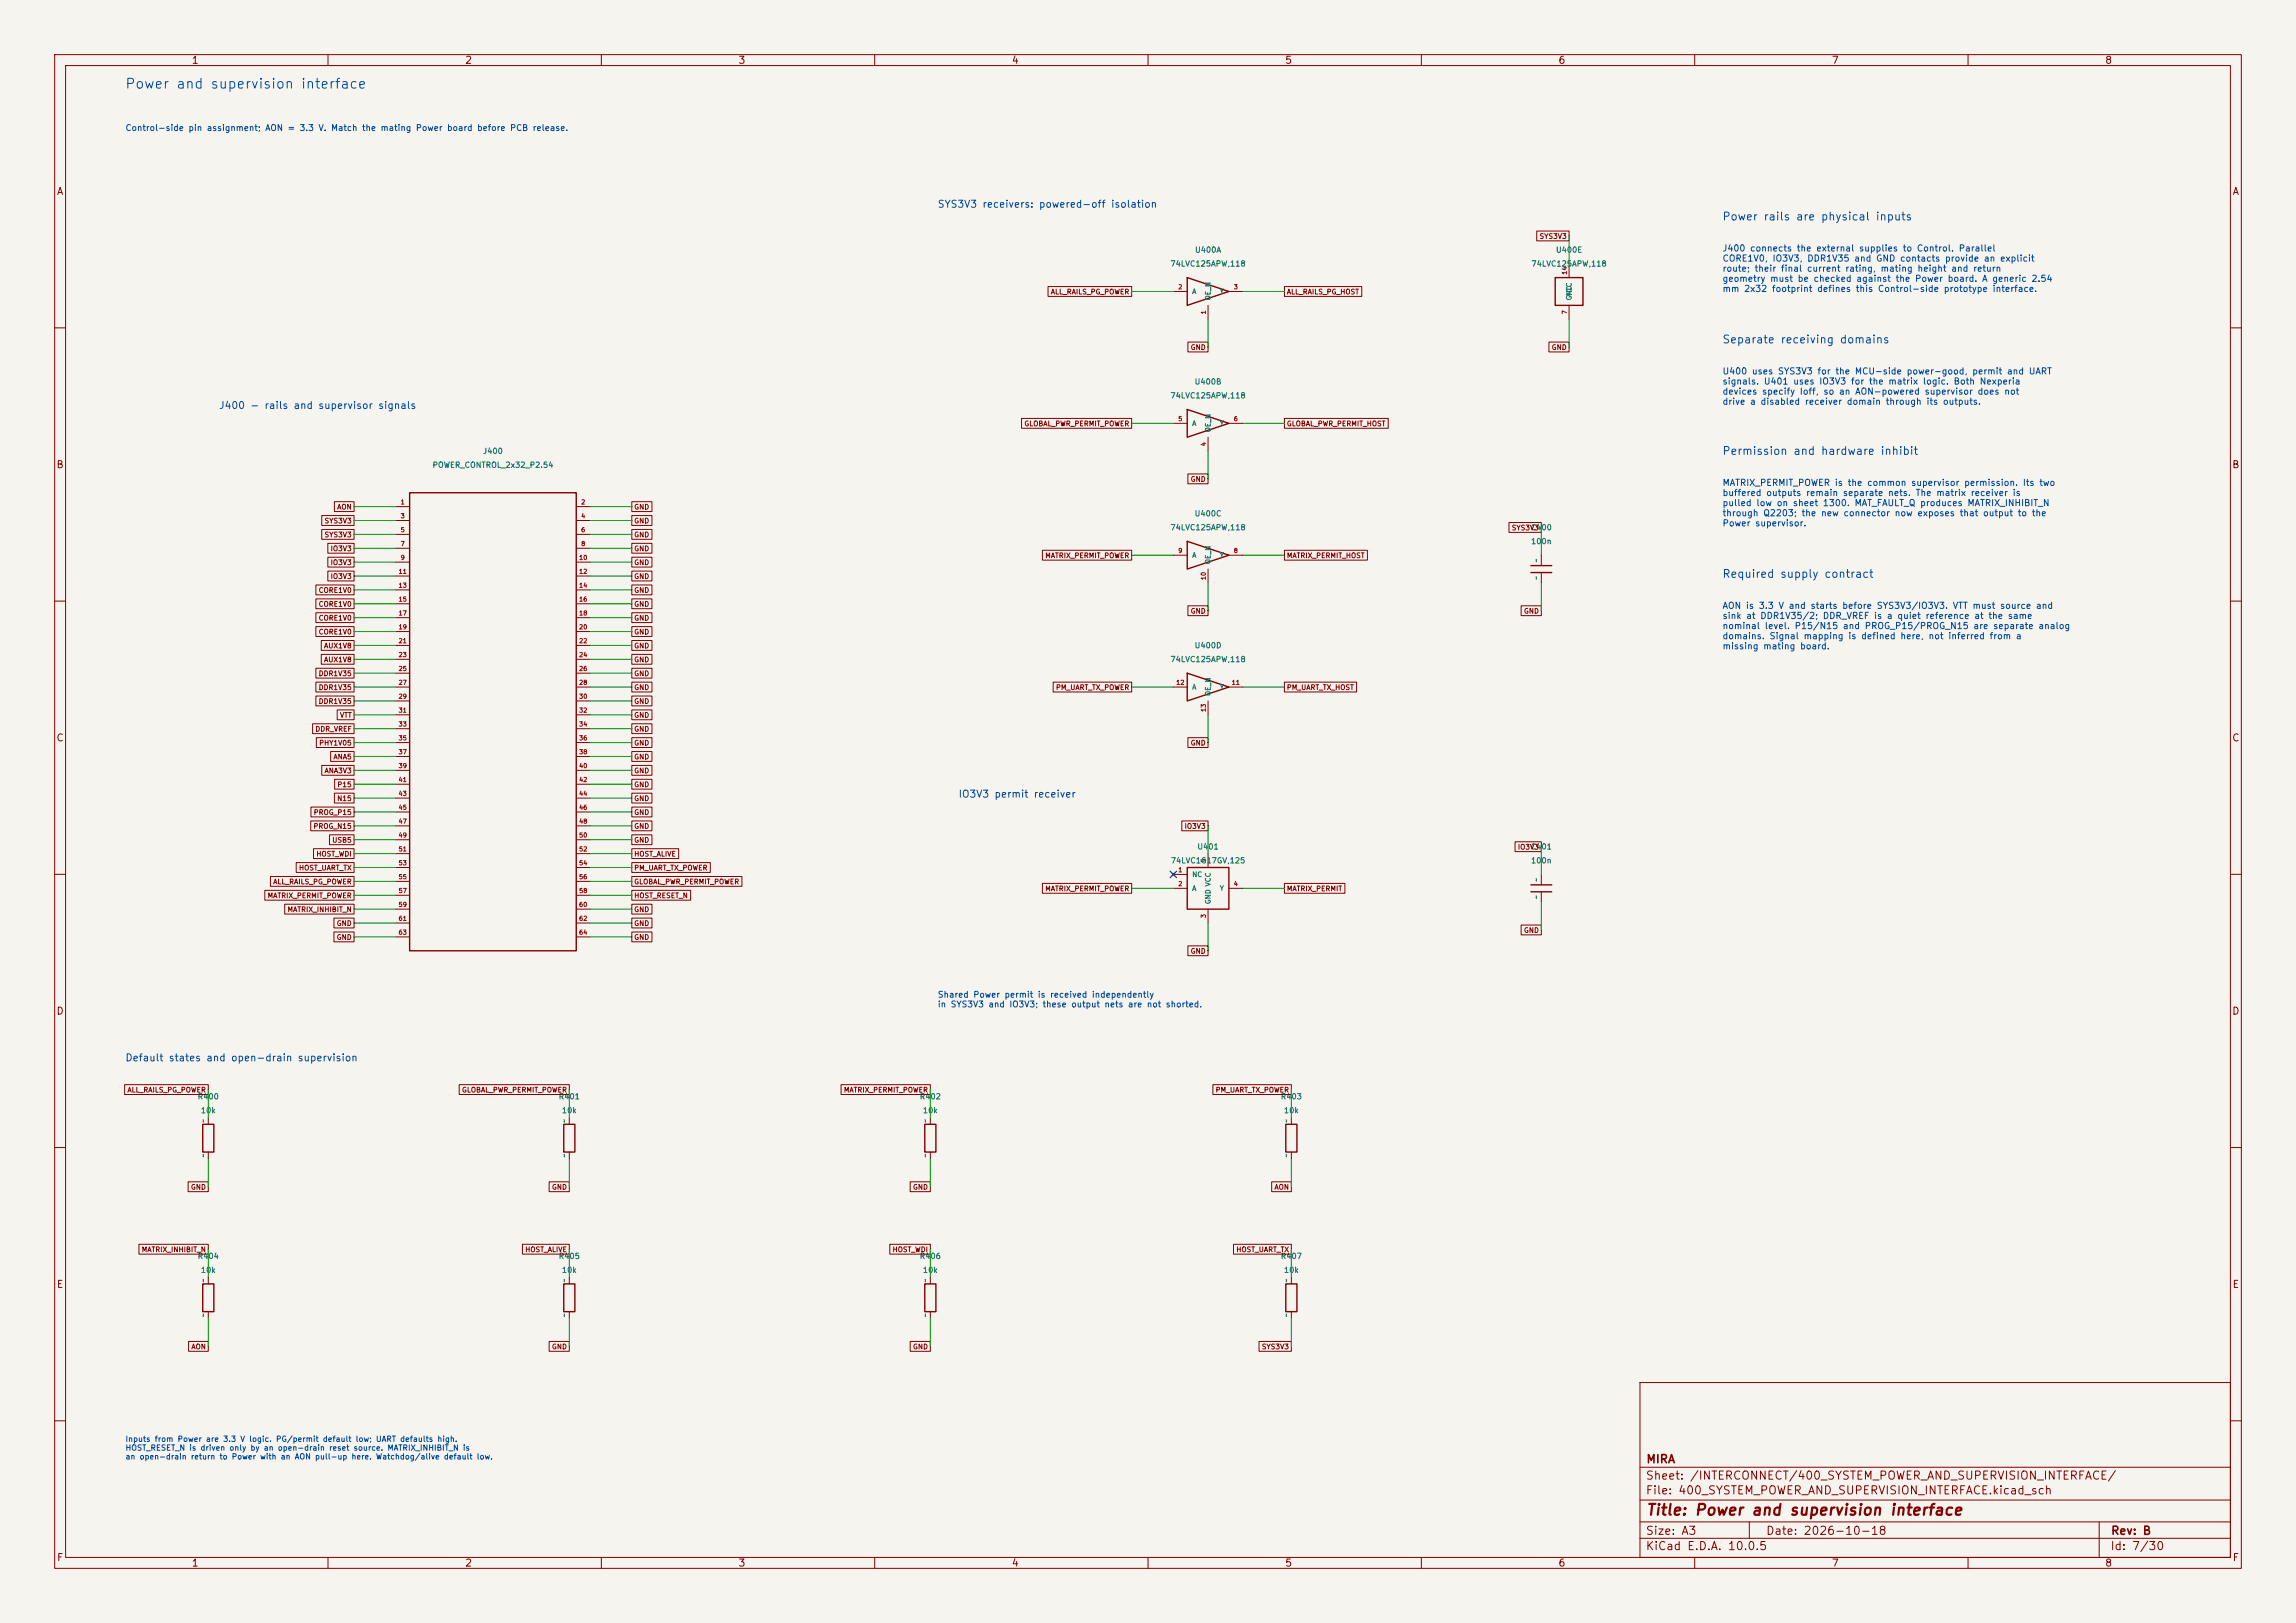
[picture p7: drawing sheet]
<svg xmlns="http://www.w3.org/2000/svg" width="420mm" height="297mm" viewBox="0 0 420 297" stroke-linecap="round" stroke-linejoin="round" font-family="sans-serif">
<defs><g id="words">
<text font-size="2" fill="#840000" x="301" y="277.8">Title: Power and supervision interface</text>
<text font-size="1.8" fill="#0046a0" x="22.8" y="16.7">Power and supervision interface</text>
<g font-size="1.5" fill="#840000">
<text x="301" y="268.1">MIRA</text>
<text x="300.9" y="273.8">File: 400_SYSTEM_POWER_AND_SUPERVISION_INTERFACE.kicad_sch</text>
<text x="300.9" y="271.1">Sheet: /INTERCONNECT/400_SYSTEM_POWER_AND_SUPERVISION_INTERFACE/</text>
<text x="300.9" y="281.2">Size: A3</text>
<text x="322.9" y="281.2">Date: 2026-10-18</text>
<text x="386" y="281.2">Rev: B</text>
<text x="300.9" y="284">KiCad E.D.A. 10.0.5</text>
<text x="385.9" y="284">Id: 7/30</text>
</g>
<g font-size="1.4" fill="#0046a0">
<text x="315" y="40.7">Power rails are physical inputs</text>
<text x="315" y="63.2">Separate receiving domains</text>
<text x="315" y="83.6">Permission and hardware inhibit</text>
<text x="315" y="106.1">Required supply contract</text>
</g>
<g font-size="1.3" fill="#840000">
<text x="35" y="12">1</text>
<text x="85" y="12">2</text>
<text x="135" y="12">3</text>
<text x="185" y="12">4</text>
<text x="235" y="12">5</text>
<text x="285" y="12">6</text>
<text x="335" y="12">7</text>
<text x="385" y="12">8</text>
<text x="10.3" y="36">A</text>
<text x="408.3" y="36">A</text>
<text x="10.2" y="86">B</text>
<text x="408.2" y="86">B</text>
<text x="10.2" y="136">C</text>
<text x="408.2" y="136">C</text>
<text x="10.2" y="186">D</text>
<text x="408.2" y="186">D</text>
<text x="10.3" y="236">E</text>
<text x="408.3" y="236">E</text>
<text x="10.3" y="286">F</text>
<text x="35" y="287">1</text>
<text x="85" y="287">2</text>
<text x="135" y="287">3</text>
<text x="185" y="287">4</text>
<text x="235" y="287">5</text>
<text x="285" y="287">6</text>
<text x="335" y="287">7</text>
<text x="385" y="287">8</text>
<text x="408.3" y="286">F</text>
</g>
<g font-size="1.3" fill="#0046a0">
<text x="171.4" y="38.3">SYS3V3 receivers: powered-off isolation</text>
<text x="40" y="75.2">J400 - rails and supervisor signals</text>
<text x="175.2" y="146.3">IO3V3 permit receiver</text>
<text x="22.8" y="194.5">Default states and open-drain supervision</text>
</g>
<g font-size="1.2" fill="#0046a0">
<text x="315" y="46.3">J400 connects the external supplies to Control. Parallel</text>
<text x="315" y="48.1">CORE1V0, IO3V3, DDR1V35 and GND contacts provide an explicit</text>
<text x="315" y="50">route; their final current rating, mating height and return</text>
<text x="315" y="51.8">geometry must be checked against the Power board. A generic 2.54</text>
<text x="315" y="53.7">mm 2x32 footprint defines this Control-side prototype interface.</text>
<text x="315" y="68.8">U400 uses SYS3V3 for the MCU-side power-good, permit and UART</text>
<text x="315" y="70.6">signals. U401 uses IO3V3 for the matrix logic. Both Nexperia</text>
<text x="315" y="72.5">devices specify Ioff, so an AON-powered supervisor does not</text>
<text x="315" y="74.3">drive a disabled receiver domain through its outputs.</text>
<text x="315" y="89.2">MATRIX_PERMIT_POWER is the common supervisor permission. Its two</text>
<text x="315" y="91">buffered outputs remain separate nets. The matrix receiver is</text>
<text x="315" y="92.9">pulled low on sheet 1300. MAT_FAULT_Q produces MATRIX_INHIBIT_N</text>
<text x="315" y="94.7">through Q2203; the new connector now exposes that output to the</text>
<text x="315" y="96.6">Power supervisor.</text>
<text x="315" y="111.7">AON is 3.3 V and starts before SYS3V3/IO3V3. VTT must source and</text>
<text x="315" y="113.5">sink at DDR1V35/2; DDR_VREF is a quiet reference at the same</text>
<text x="315" y="115.4">nominal level. P15/N15 and PROG_P15/PROG_N15 are separate analog</text>
<text x="315" y="117.2">domains. Signal mapping is defined here, not inferred from a</text>
<text x="315" y="119.1">missing mating board.</text>
</g>
<g font-size="1.1" fill="#0046a0">
<text x="22.9" y="24.2">Control-side pin assignment; AON = 3.3 V. Match the mating Power board before PCB release.</text>
<text x="171.4" y="182.8">Shared Power permit is received independently</text>
<text x="171.4" y="184.6">in SYS3V3 and IO3V3; these output nets are not shorted.</text>
</g>
<g font-size="1" fill="#006464">
<text x="218.5" y="46.5">U400A</text>
<text x="284.5" y="46.5">U400E</text>
<text x="214" y="49">74LVC125APW,118</text>
<text x="280" y="49">74LVC125APW,118</text>
<text x="218.4" y="70.6">U400B</text>
<text x="214" y="73.1">74LVC125APW,118</text>
<text x="88.3" y="83.3">J400</text>
<text x="79" y="85.8">POWER_CONTROL_2x32_P2.54</text>
<text x="218.4" y="94.7">U400C</text>
<text x="214" y="97.3">74LVC125APW,118</text>
<text x="279.9" y="97.3">C400</text>
<text x="280" y="99.8">100n</text>
<text x="281.8" y="106.2" transform="rotate(-90 281.8 106.2)">~</text>
<text x="281.8" y="103" transform="rotate(-90 281.8 103)">~</text>
<text x="218.4" y="118.9">U400D</text>
<text x="214" y="121.4">74LVC125APW,118</text>
<text x="218.9" y="155.7">U401</text>
<text x="279.9" y="155.7">C401</text>
<text x="214.1" y="158.2">74LVC1G17GV,125</text>
<text x="280" y="158.2">100n</text>
<text x="281.8" y="161.4" transform="rotate(-90 281.8 161.4)">~</text>
<text x="281.8" y="164.6" transform="rotate(-90 281.8 164.6)">~</text>
<text x="36.1" y="201.4">R400</text>
<text x="36.6" y="204">10k</text>
<text x="102.1" y="201.4">R401</text>
<text x="102.7" y="204">10k</text>
<text x="168.2" y="201.4">R402</text>
<text x="168.7" y="204">10k</text>
<text x="234.2" y="201.4">R403</text>
<text x="234.8" y="204">10k</text>
<text x="37.9" y="205.6" transform="rotate(-90 37.9 205.6)">~</text>
<text x="104" y="205.6" transform="rotate(-90 104 205.6)">~</text>
<text x="170" y="205.6" transform="rotate(-90 170 205.6)">~</text>
<text x="236" y="205.6" transform="rotate(-90 236 205.6)">~</text>
<text x="37.9" y="211.9" transform="rotate(-90 37.9 211.9)">~</text>
<text x="104" y="211.9" transform="rotate(-90 104 211.9)">~</text>
<text x="170" y="211.9" transform="rotate(-90 170 211.9)">~</text>
<text x="236" y="211.9" transform="rotate(-90 236 211.9)">~</text>
<text x="36.1" y="230.6">R404</text>
<text x="36.6" y="233.2">10k</text>
<text x="102.1" y="230.6">R405</text>
<text x="102.7" y="233.2">10k</text>
<text x="168.2" y="230.6">R406</text>
<text x="168.7" y="233.2">10k</text>
<text x="234.2" y="230.6">R407</text>
<text x="234.8" y="233.2">10k</text>
<text x="37.9" y="234.8" transform="rotate(-90 37.9 234.8)">~</text>
<text x="104" y="234.8" transform="rotate(-90 104 234.8)">~</text>
<text x="170" y="234.8" transform="rotate(-90 170 234.8)">~</text>
<text x="236" y="234.8" transform="rotate(-90 236 234.8)">~</text>
<text x="37.9" y="241.1" transform="rotate(-90 37.9 241.1)">~</text>
<text x="104" y="241.1" transform="rotate(-90 104 241.1)">~</text>
<text x="170" y="241.1" transform="rotate(-90 170 241.1)">~</text>
<text x="236" y="241.1" transform="rotate(-90 236 241.1)">~</text>
</g>
<g font-size="1" fill="#0046a0">
<text x="22.9" y="264.1">Inputs from Power are 3.3 V logic. PG/permit default low; UART defaults high.</text>
<text x="22.9" y="265.7">HOST_RESET_N is driven only by an open-drain reset source. MATRIX_INHIBIT_N is</text>
<text x="22.9" y="267.3">an open-drain return to Power with an AON pull-up here. Watchdog/alive default low.</text>
</g>
<g font-size=".9" fill="#840000">
<text x="281.5" y="43.9">SYS3V3</text>
<text x="192.1" y="54.1">ALL_RAILS_PG_POWER</text>
<text x="235.3" y="54.1">ALL_RAILS_PG_HOST</text>
<text x="217.7" y="64.2">GND</text>
<text x="283.7" y="64.2">GND</text>
<text x="187.3" y="78.2">GLOBAL_PWR_PERMIT_POWER</text>
<text x="235.3" y="78.2">GLOBAL_PWR_PERMIT_HOST</text>
<text x="217.7" y="88.4">GND</text>
<text x="59.3" y="96">SYS3V3</text>
<text x="61.6" y="93.5">AON</text>
<text x="115.9" y="96">GND</text>
<text x="115.9" y="93.5">GND</text>
<text x="59.3" y="98.5">SYS3V3</text>
<text x="60.4" y="101.1">IO3V3</text>
<text x="115.9" y="101.1">GND</text>
<text x="115.9" y="98.5">GND</text>
<text x="276.4" y="97.3">SYS3V3</text>
<text x="60.4" y="106.2">IO3V3</text>
<text x="60.4" y="103.6">IO3V3</text>
<text x="115.9" y="106.2">GND</text>
<text x="115.9" y="103.6">GND</text>
<text x="191.1" y="102.3">MATRIX_PERMIT_POWER</text>
<text x="235.3" y="102.3">MATRIX_PERMIT_HOST</text>
<text x="58.2" y="108.7">CORE1V0</text>
<text x="58.2" y="111.2">CORE1V0</text>
<text x="58.2" y="113.8">CORE1V0</text>
<text x="115.9" y="113.8">GND</text>
<text x="115.9" y="111.2">GND</text>
<text x="115.9" y="108.7">GND</text>
<text x="217.7" y="112.5">GND</text>
<text x="278.7" y="112.5">GND</text>
<text x="58.2" y="116.3">CORE1V0</text>
<text x="59.2" y="118.9">AUX1V8</text>
<text x="115.9" y="116.3">GND</text>
<text x="115.9" y="118.9">GND</text>
<text x="58.2" y="123.9">DDR1V35</text>
<text x="59.2" y="121.4">AUX1V8</text>
<text x="115.9" y="123.9">GND</text>
<text x="115.9" y="121.4">GND</text>
<text x="58.2" y="129">DDR1V35</text>
<text x="58.2" y="126.5">DDR1V35</text>
<text x="62.1" y="131.6">VTT</text>
<text x="115.9" y="131.6">GND</text>
<text x="115.9" y="129">GND</text>
<text x="115.9" y="126.5">GND</text>
<text x="193.1" y="126.5">PM_UART_TX_POWER</text>
<text x="235.3" y="126.5">PM_UART_TX_HOST</text>
<text x="57.6" y="134.1">DDR_VREF</text>
<text x="58.3" y="136.6">PHY1V05</text>
<text x="115.9" y="134.1">GND</text>
<text x="115.9" y="136.6">GND</text>
<text x="217.7" y="136.6">GND</text>
<text x="59.3" y="141.7">ANA3V3</text>
<text x="60.9" y="139.2">ANA5</text>
<text x="115.9" y="141.7">GND</text>
<text x="115.9" y="139.2">GND</text>
<text x="57.3" y="149.3">PROG_P15</text>
<text x="61.6" y="146.8">N15</text>
<text x="61.6" y="144.3">P15</text>
<text x="115.9" y="144.3">GND</text>
<text x="115.9" y="146.8">GND</text>
<text x="115.9" y="149.3">GND</text>
<text x="57.3" y="151.9">PROG_N15</text>
<text x="60.7" y="154.4">USB5</text>
<text x="115.9" y="154.4">GND</text>
<text x="115.9" y="151.9">GND</text>
<text x="216.6" y="151.9">IO3V3</text>
<text x="277.6" y="155.7">IO3V3</text>
<text x="54.6" y="159.5">HOST_UART_TX</text>
<text x="57.8" y="157">HOST_WDI</text>
<text x="115.9" y="159.5">PM_UART_TX_POWER</text>
<text x="115.9" y="157">HOST_ALIVE</text>
<text x="48.9" y="164.6">MATRIX_PERMIT_POWER</text>
<text x="49.9" y="162">ALL_RAILS_PG_POWER</text>
<text x="52.5" y="167.1">MATRIX_INHIBIT_N</text>
<text x="115.9" y="167.1">GND</text>
<text x="115.9" y="164.6">HOST_RESET_N</text>
<text x="115.9" y="162">GLOBAL_PWR_PERMIT_POWER</text>
<text x="191.1" y="163.3">MATRIX_PERMIT_POWER</text>
<text x="235.3" y="163.3">MATRIX_PERMIT</text>
<text x="61.5" y="172.2">GND</text>
<text x="61.5" y="169.7">GND</text>
<text x="115.9" y="172.2">GND</text>
<text x="115.9" y="169.7">GND</text>
<text x="278.7" y="170.9">GND</text>
<text x="217.7" y="174.7">GND</text>
<text x="23.2" y="200.1">ALL_RAILS_PG_POWER</text>
<text x="84.4" y="200.1">GLOBAL_PWR_PERMIT_POWER</text>
<text x="154.3" y="200.1">MATRIX_PERMIT_POWER</text>
<text x="222.3" y="200.1">PM_UART_TX_POWER</text>
<text x="34.8" y="217.9">GND</text>
<text x="100.9" y="217.9">GND</text>
<text x="166.9" y="217.9">GND</text>
<text x="233" y="217.9">AON</text>
<text x="25.8" y="229.3">MATRIX_INHIBIT_N</text>
<text x="96" y="229.3">HOST_ALIVE</text>
<text x="163.2" y="229.3">HOST_WDI</text>
<text x="226" y="229.3">HOST_UART_TX</text>
<text x="34.9" y="247.1">AON</text>
<text x="100.9" y="247.1">GND</text>
<text x="166.9" y="247.1">GND</text>
<text x="230.7" y="247.1">SYS3V3</text>
</g>
<g font-size=".9" fill="#006464">
<text x="218" y="54">A</text>
<text x="221.7" y="55.1" transform="rotate(-90 221.7 55.1)">OE_N</text>
<text x="223" y="54">Y</text>
<text x="287.7" y="55.1" transform="rotate(-90 287.7 55.1)">GND</text>
<text x="287.7" y="54.4" transform="rotate(-90 287.7 54.4)">VCC</text>
<text x="218" y="78.2">A</text>
<text x="221.7" y="79.2" transform="rotate(-90 221.7 79.2)">OE_N</text>
<text x="223" y="78.2">Y</text>
<text x="218" y="102.3">A</text>
<text x="221.7" y="103.3" transform="rotate(-90 221.7 103.3)">OE_N</text>
<text x="223" y="102.3">Y</text>
<text x="218" y="126.4">A</text>
<text x="221.7" y="127.5" transform="rotate(-90 221.7 127.5)">OE_N</text>
<text x="223" y="126.4">Y</text>
<text x="218" y="160.7">NC</text>
<text x="218" y="163.2">A</text>
<text x="221.7" y="165.6" transform="rotate(-90 221.7 165.6)">GND VCC</text>
<text x="223" y="163.2">Y</text>
</g>
<g font-size=".8" fill="#a90000">
<text x="215.4" y="53.1">2</text>
<text x="225.6" y="53.1">3</text>
<text x="286.8" y="50.4" transform="rotate(-90 286.8 50.4)">14</text>
<text x="220.8" y="57.6" transform="rotate(-90 220.8 57.6)">1</text>
<text x="286.8" y="57.6" transform="rotate(-90 286.8 57.6)">7</text>
<text x="215.4" y="77.3">5</text>
<text x="225.6" y="77.3">6</text>
<text x="220.8" y="81.7" transform="rotate(-90 220.8 81.7)">4</text>
<text x="73.2" y="92.5">1</text>
<text x="73.2" y="95">3</text>
<text x="106.2" y="92.5">2</text>
<text x="106.2" y="95">4</text>
<text x="73.2" y="97.6">5</text>
<text x="73.2" y="100.1">7</text>
<text x="106.2" y="97.6">6</text>
<text x="106.2" y="100.1">8</text>
<text x="215.4" y="101.4">9</text>
<text x="225.6" y="101.4">8</text>
<text x="72.8" y="105.2">11</text>
<text x="72.8" y="107.7">13</text>
<text x="73.2" y="102.7">9</text>
<text x="105.8" y="102.7">10</text>
<text x="105.8" y="105.2">12</text>
<text x="105.8" y="107.7">14</text>
<text x="220.8" y="106.3" transform="rotate(-90 220.8 106.3)">10</text>
<text x="72.8" y="110.3">15</text>
<text x="72.8" y="112.8">17</text>
<text x="105.8" y="110.3">16</text>
<text x="105.8" y="112.8">18</text>
<text x="72.8" y="115.4">19</text>
<text x="72.8" y="117.9">21</text>
<text x="105.8" y="115.4">20</text>
<text x="105.8" y="117.9">22</text>
<text x="72.8" y="120.4">23</text>
<text x="72.8" y="123">25</text>
<text x="72.8" y="125.5">27</text>
<text x="105.8" y="120.4">24</text>
<text x="105.8" y="123">26</text>
<text x="105.8" y="125.5">28</text>
<text x="215.1" y="125.5">12</text>
<text x="225.2" y="125.5">11</text>
<text x="72.8" y="128.1">29</text>
<text x="72.8" y="130.6">31</text>
<text x="105.8" y="128.1">30</text>
<text x="105.8" y="130.6">32</text>
<text x="220.8" y="130.4" transform="rotate(-90 220.8 130.4)">13</text>
<text x="72.8" y="133.1">33</text>
<text x="72.8" y="135.7">35</text>
<text x="105.8" y="133.1">34</text>
<text x="105.8" y="135.7">36</text>
<text x="72.8" y="138.2">37</text>
<text x="72.8" y="140.8">39</text>
<text x="72.8" y="143.3">41</text>
<text x="105.8" y="138.2">38</text>
<text x="105.8" y="140.8">40</text>
<text x="105.8" y="143.3">42</text>
<text x="72.8" y="145.8">43</text>
<text x="72.8" y="148.4">45</text>
<text x="105.8" y="145.8">44</text>
<text x="105.8" y="148.4">46</text>
<text x="72.8" y="150.9">47</text>
<text x="72.8" y="153.5">49</text>
<text x="72.8" y="156">51</text>
<text x="105.8" y="150.9">48</text>
<text x="105.8" y="153.5">50</text>
<text x="105.8" y="156">52</text>
<text x="72.8" y="158.5">53</text>
<text x="72.8" y="161.1">55</text>
<text x="105.8" y="158.5">54</text>
<text x="105.8" y="161.1">56</text>
<text x="215.4" y="159.8">1</text>
<text x="220.8" y="157.9" transform="rotate(-90 220.8 157.9)">5</text>
<text x="72.8" y="163.6">57</text>
<text x="72.8" y="166.2">59</text>
<text x="105.8" y="163.6">58</text>
<text x="105.8" y="166.2">60</text>
<text x="215.4" y="162.3">2</text>
<text x="225.6" y="162.3">4</text>
<text x="72.8" y="168.7">61</text>
<text x="72.8" y="171.2">63</text>
<text x="105.8" y="168.7">62</text>
<text x="105.8" y="171.2">64</text>
<text x="220.8" y="168.1" transform="rotate(-90 220.8 168.1)">3</text>
</g>
</g></defs>
<path d="M0 0h420v297h-420z" fill="#f5f4ef" stroke="#f5f4ef" stroke-width=".18"/>
<g fill="none" stroke="#840000" stroke-width=".18">
<path d="M10 10h400v277h-400zM12 12h396v273h-396zM60 10v2M110 10v2M160 10v2M210 10v2M260 10v2M310 10v2M360 10v2M191.7 52.4h15.3v1.8h-15.3zM214.6 53.3h2.6M221 55.9v2.5"/>
<path d="M224.8 53.3h2.5M234.9 52.4h14.2v1.8h-14.2zM281.1 42.3h5.9v1.8h-5.9zM287 48.3v2.5M287 55.9v2.5M10 60h2M186.9 76.6h20.1v1.8h-20.1zM214.6 77.5h2.6M217.3 62.6h3.7v1.8h-3.7zM224.8 77.5h2.5M234.9 76.6h19v1.8h-19zM283.3 62.6h3.7v1.8h-3.7z"/>
<path d="M408 60h2M58.9 94.3h5.9v1.9h-5.9zM58.9 96.9h5.9v1.8h-5.9zM60 99.4h4.8v1.8h-4.8zM61.2 91.8h3.6v1.8h-3.6zM72.4 92.7h2.5M72.4 95.3h2.5M72.4 97.8h2.5M105.4 92.7h2.5M105.4 95.3h2.5M105.4 97.8h2.5M115.6 99.4h3.7v1.8h-3.7z"/>
<path d="M115.6 96.9h3.7v1.8h-3.7zM115.6 94.3h3.7v1.9h-3.7zM115.6 91.8h3.7v1.8h-3.7zM217.3 86.7h3.7v1.8h-3.7zM221 80v2.6M276 95.6h5.9v1.8h-5.9zM10 110h2M57.8 107h7v1.9h-7zM57.8 109.6h7v1.8h-7zM57.8 112.1h7v1.8h-7zM57.8 114.7h7v1.8h-7zM58.8 119.7h6v1.9h-6z"/>
<path d="M58.8 117.2h6v1.8h-6zM60 104.5h4.8v1.8h-4.8zM60 102h4.8v1.8h-4.8zM72.4 100.3h2.5M72.4 102.9h2.5M72.4 105.4h2.5M72.4 108h2.5M72.4 110.5h2.5M72.4 113h2.5M72.4 115.6h2.5M72.4 118.1h2.5M105.4 100.3h2.5"/>
<path d="M105.4 102.9h2.5M105.4 105.4h2.5M105.4 108h2.5M105.4 110.5h2.5M105.4 113h2.5M105.4 115.6h2.5M105.4 118.1h2.5M115.6 114.7h3.7v1.8h-3.7zM115.6 112.1h3.7v1.8h-3.7zM115.6 109.6h3.7v1.8h-3.7zM115.6 107h3.7v1.9h-3.7zM115.6 104.5h3.7v1.8h-3.7z"/>
<path d="M115.6 102h3.7v1.8h-3.7zM115.6 119.7h3.7v1.9h-3.7zM115.6 117.2h3.7v1.8h-3.7zM190.7 100.7h16.3v1.8h-16.3zM214.6 101.6h2.6M217.3 110.9h3.7v1.8h-3.7zM221 104.1v2.6M224.8 101.6h2.5M234.9 100.7h15.2v1.8h-15.2zM278.3 110.9h3.6v1.8h-3.6zM281.9 101.6v1.9M281.9 104.8v1.9"/>
<path d="M408 110h2M57.2 132.4h7.6v1.9h-7.6zM57.8 127.4h7v1.8h-7zM57.8 124.8h7v1.8h-7zM57.8 122.3h7v1.8h-7zM57.9 135h6.9v1.8h-6.9zM60.5 137.5h4.3v1.8h-4.3zM61.7 129.9h3.1v1.8h-3.1zM72.4 120.7h2.5M72.4 123.2h2.5M72.4 125.7h2.5M72.4 128.3h2.5"/>
<path d="M72.4 130.8h2.5M72.4 133.4h2.5M72.4 135.9h2.5M72.4 138.4h2.5M105.4 120.7h2.5M105.4 123.2h2.5M105.4 125.7h2.5M105.4 128.3h2.5M105.4 130.8h2.5M105.4 133.4h2.5M105.4 135.9h2.5M105.4 138.4h2.5"/>
<path d="M115.6 132.4h3.7v1.9h-3.7zM115.6 137.5h3.7v1.8h-3.7zM115.6 135h3.7v1.8h-3.7zM115.6 129.9h3.7v1.8h-3.7zM115.6 127.4h3.7v1.8h-3.7zM115.6 124.8h3.7v1.8h-3.7zM115.6 122.3h3.7v1.8h-3.7zM192.7 124.8h14.3v1.8h-14.3zM214.6 125.7h2.6M217.3 135h3.7v1.8h-3.7zM221 128.3v2.5M224.8 125.7h2.5"/>
<path d="M234.9 124.8h13.3v1.8h-13.3zM10 160h2M54.2 157.8h10.6v1.9h-10.6zM56.8 150.2h8v1.8h-8zM56.9 147.7h7.9v1.8h-7.9zM57.4 155.3h7.4v1.8h-7.4zM58.9 140.1h5.9v1.8h-5.9zM60.3 152.8h4.5v1.8h-4.5zM61.2 145.1h3.6v1.9h-3.6zM61.2 142.6h3.6v1.8h-3.6zM72.4 141h2.5M72.4 143.5h2.5"/>
<path d="M72.4 146.1h2.5M72.4 148.6h2.5M72.4 151.1h2.5M72.4 153.7h2.5M72.4 156.2h2.5M72.4 158.8h2.5M105.4 141h2.5M105.4 143.5h2.5M105.4 146.1h2.5M105.4 148.6h2.5M105.4 151.1h2.5M105.4 153.7h2.5"/>
<path d="M105.4 156.2h2.5M105.4 158.8h2.5M115.6 157.8h14.3v1.9h-14.3zM115.6 155.3h8.5v1.8h-8.5zM115.6 152.8h3.7v1.8h-3.7zM115.6 150.2h3.7v1.8h-3.7zM115.6 142.6h3.7v1.8h-3.7zM115.6 140.1h3.7v1.8h-3.7zM115.6 145.1h3.7v1.9h-3.7zM115.6 147.7h3.7v1.8h-3.7zM214.2 159.6l.8 .8M215 159.6l-.8 .8"/>
<path d="M216.2 150.2h4.8v1.8h-4.8zM221 156.2v2.6M277.1 154h4.8v1.8h-4.8zM408 160h2M48.4 162.9h16.4v1.8h-16.4zM49.5 160.4h15.3v1.8h-15.3zM52.1 165.5h12.7v1.8h-12.7zM61.1 170.5h3.7v1.9h-3.7zM61.1 168h3.7v1.8h-3.7zM72.4 161.3h2.5M72.4 163.8h2.5M72.4 166.4h2.5"/>
<path d="M72.4 168.9h2.5M72.4 171.5h2.5M105.4 161.3h2.5M105.4 163.8h2.5M105.4 166.4h2.5M105.4 168.9h2.5M105.4 171.5h2.5M115.6 170.5h3.7v1.9h-3.7zM115.6 168h3.7v1.8h-3.7zM115.6 165.5h3.7v1.8h-3.7zM115.6 162.9h10.7v1.8h-10.7zM115.6 160.4h20.1v1.8h-20.1z"/>
<path d="M190.7 161.7h16.3v1.8h-16.3zM214.6 160h2.6M214.6 162.6h2.6M217.3 173.1h3.7v1.8h-3.7zM221 166.4v2.5M224.8 162.6h2.5M234.9 161.7h11.1v1.8h-11.1zM278.3 169.3h3.6v1.8h-3.6zM281.9 160v1.9M281.9 163.2v1.9M22.8 198.5h15.3v1.8h-15.3zM84 198.5h20.1v1.8h-20.1z"/>
<path d="M153.8 198.5h16.4v1.8h-16.4zM221.9 198.5h14.3v1.8h-14.3zM10 210h2M34.4 216.3h3.7v1.8h-3.7zM38.1 204.5v1.2M38.1 210.8v1.3M100.5 216.3h3.6v1.8h-3.6zM104.1 204.5v1.2M104.1 210.8v1.3M166.5 216.3h3.7v1.8h-3.7zM170.2 204.5v1.2M170.2 210.8v1.3"/>
<path d="M232.6 216.3h3.6v1.8h-3.6zM236.2 204.5v1.2M236.2 210.8v1.3M408 210h2M25.4 227.7h12.7v1.8h-12.7zM38.1 233.7v1.2M95.6 227.7h8.5v1.8h-8.5zM104.1 233.7v1.2M162.8 227.7h7.4v1.8h-7.4zM170.2 233.7v1.2M225.6 227.7h10.6v1.8h-10.6zM236.2 233.7v1.2"/>
<path d="M34.5 245.5h3.6v1.8h-3.6zM38.1 240v1.3M100.5 245.5h3.6v1.8h-3.6zM104.1 240v1.3M166.5 245.5h3.7v1.8h-3.7zM170.2 240v1.3M230.3 245.5h5.9v1.8h-5.9zM236.2 240v1.3M300 253h108v32h-108zM10 260h2M300 278.5h108M300 274.5h108"/>
<path d="M300 268.5h108M320 278.5v3M384 278.5v6.5M408 260h2M60 285v2M110 285v2M160 285v2M210 285v2M260 285v2M300 281.5h108M310 285v2M360 285v2"/>
</g>
<g fill="none" stroke="#840000" stroke-width=".25">
<path d="M217.2 50.8l7.6 2.5-7.6 2.6zM284.5 50.8h5.1v5.1h-5.1zM217.2 74.9l7.6 2.6-7.6 2.5zM74.9 90.2h30.5v83.8h-30.5zM217.2 99.1l7.6 2.5-7.6 2.5zM280 103.5h3.8M280 104.8h3.8M217.2 123.2l7.6 2.5-7.6 2.6zM217.2 158.8h7.6v7.6h-7.6zM280 161.9h3.8M280 163.2h3.8M37.1 205.7h2v5.1h-2z"/>
<path d="M103.1 205.7h2.1v5.1h-2.1zM169.2 205.7h2v5.1h-2zM235.2 205.7h2v5.1h-2zM37.1 234.9h2v5.1h-2zM103.1 234.9h2.1v5.1h-2.1zM169.2 234.9h2v5.1h-2zM235.2 234.9h2v5.1h-2z"/>
</g>
<g fill="none" stroke="#009600" stroke-width=".18">
<path d="M207 53.3h7.6M221 58.4v5.1M227.3 53.3h7.6M287 43.2v5.1M287 58.4v5.1M207 77.5h7.6M227.3 77.5h7.6M64.8 92.7h7.6M64.8 95.3h7.6M64.8 97.8h7.6M107.9 92.7h7.7M107.9 95.3h7.7"/>
<path d="M107.9 97.8h7.7M221 82.6v5M281.9 96.5v5.1M64.8 115.6h7.6M64.8 113h7.6M64.8 118.1h7.6M64.8 105.4h7.6M64.8 100.3h7.6M64.8 102.9h7.6M64.8 108h7.6M64.8 110.5h7.6M107.9 115.6h7.7"/>
<path d="M107.9 113h7.7M107.9 118.1h7.7M107.9 105.4h7.7M107.9 100.3h7.7M107.9 102.9h7.7M107.9 108h7.7M107.9 110.5h7.7M207 101.6h7.6M221 106.7v5.1M227.3 101.6h7.6M281.9 106.7v5.1M64.8 125.7h7.6"/>
<path d="M64.8 128.3h7.6M64.8 135.9h7.6M64.8 133.4h7.6M64.8 120.7h7.6M64.8 123.2h7.6M64.8 130.8h7.6M64.8 138.4h7.6M107.9 125.7h7.7M107.9 128.3h7.7M107.9 135.9h7.7M107.9 133.4h7.7M107.9 120.7h7.7"/>
<path d="M107.9 123.2h7.7M107.9 130.8h7.7M107.9 138.4h7.7M207 125.7h7.6M221 130.8v5.1M227.3 125.7h7.6M64.8 143.5h7.6M64.8 141h7.6M64.8 146.1h7.6M64.8 148.6h7.6M64.8 151.1h7.6M64.8 153.7h7.6"/>
<path d="M64.8 156.2h7.6M64.8 158.8h7.6M107.9 143.5h7.7M107.9 141h7.7M107.9 146.1h7.7M107.9 148.6h7.7M107.9 151.1h7.7M107.9 153.7h7.7M107.9 156.2h7.7M107.9 158.8h7.7M221 151.1v5.1M281.9 154.9v5.1"/>
<path d="M64.8 171.5h7.6M64.8 168.9h7.6M64.8 161.3h7.6M64.8 163.8h7.6M64.8 166.4h7.6M107.9 171.5h7.7M107.9 168.9h7.7M107.9 161.3h7.7M107.9 163.8h7.7M107.9 166.4h7.7M207 162.6h7.6M221 168.9v5.1"/>
<path d="M227.3 162.6h7.6M281.9 165.1v5.1M38.1 199.4v5.1M104.1 199.4v5.1M170.2 199.4v5.1M236.2 199.4v5.1M38.1 212.1v5.1M104.1 212.1v5.1M170.2 212.1v5.1M236.2 212.1v5.1M38.1 228.6v5.1M104.1 228.6v5.1"/>
<path d="M170.2 228.6v5.1M236.2 228.6v5.1M38.1 241.3v5.1M104.1 241.3v5.1M170.2 241.3v5.1M236.2 241.3v5.1"/>
</g>
<path d="M214 159.4l1.2 1.2M215.2 159.4l-1.2 1.2" fill="none" stroke="#000084" stroke-width=".18"/>
<use href="#words"/>
</svg>
